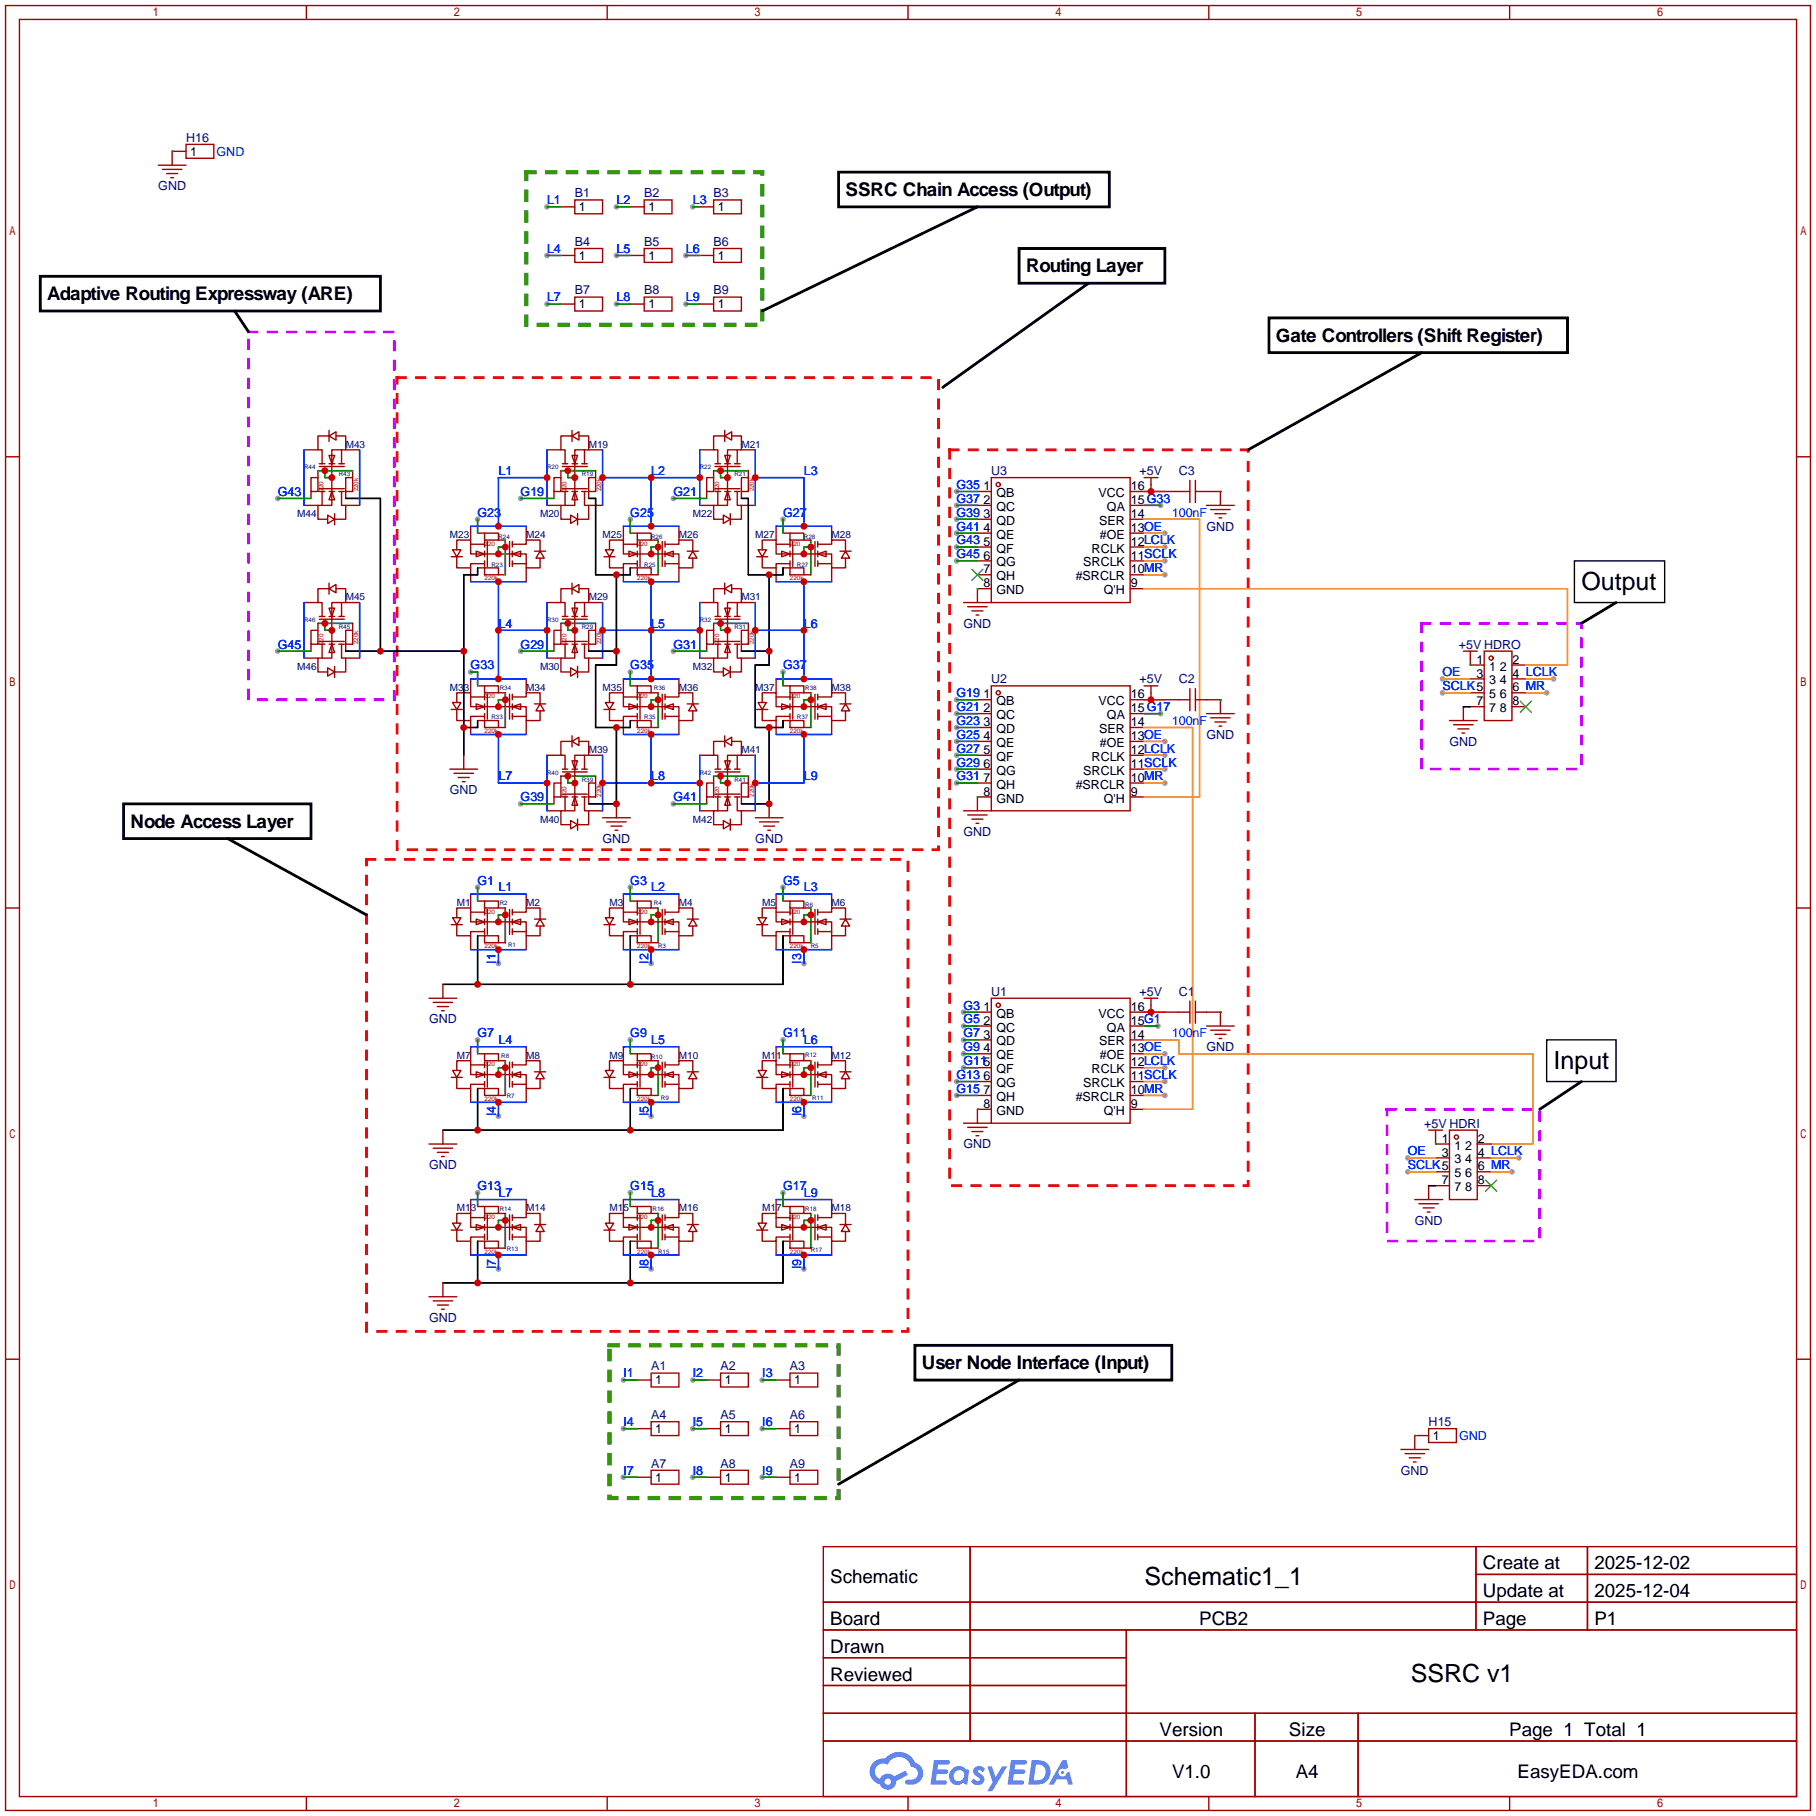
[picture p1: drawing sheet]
<svg xmlns="http://www.w3.org/2000/svg" width="332mm" height="332mm" viewBox="0 0 332 332" stroke-linecap="round" stroke-linejoin="round" font-family="sans-serif">
<defs><g id="words">
<g font-size="4.6">
<text x="289.3" y="108">Output</text>
<text x="284.2" y="195.6">Input</text>
<text x="209.4" y="290">Schematic1_1</text>
<text x="258.1" y="307.8">SSRC v1</text>
</g>
<g font-size="3.4">
<text x="154.7" y="35.9">SSRC Chain Access (Output)</text>
<text x="187.7" y="49.8">Routing Layer</text>
<text x="8.6" y="54.9">Adaptive Routing Expressway (ARE)</text>
<text x="233.4" y="62.5">Gate Controllers (Shift Register)</text>
<text x="23.9" y="151.4">Node Access Layer</text>
<text x="168.7" y="250.5">User Node Interface (Input)</text>
<text x="271.3" y="287.1">Create at</text>
<text x="291.7" y="287.1">2025-12-02</text>
<text x="151.9" y="289.7">Schematic</text>
<text x="271.3" y="292.2">Update at</text>
<text x="291.7" y="292.2">2025-12-04</text>
<text x="151.9" y="297.3">Board</text>
<text x="219.4" y="297.3">PCB2</text>
<text x="271.3" y="297.3">Page</text>
<text x="291.7" y="297.3">P1</text>
<text x="151.9" y="302.4">Drawn</text>
<text x="151.9" y="307.4">Reviewed</text>
<text x="212.1" y="317.6">Version</text>
<text x="235.8" y="317.6">Size</text>
<text x="276.1" y="317.6">Page 1 Total 1</text>
<text x="214.4" y="325.2">V1.0</text>
<text x="237.1" y="325.2">A4</text>
<text x="277.6" y="325.2">EasyEDA.com</text>
</g>
<g font-size="2.3" fill="#000080">
<text x="34" y="25.9">H16</text>
<text x="29" y="34.8">GND</text>
<text x="105.2" y="36.1">B1</text>
<text x="117.9" y="36.1">B2</text>
<text x="130.6" y="36.1">B3</text>
<text x="105.2" y="45">B4</text>
<text x="117.9" y="45">B5</text>
<text x="130.6" y="45">B6</text>
<text x="105.2" y="53.9">B7</text>
<text x="117.9" y="53.9">B8</text>
<text x="130.6" y="53.9">B9</text>
<text x="181.4" y="86.9">U3</text>
<text x="208.5" y="86.9">+5V</text>
<text x="215.6" y="86.9">C3</text>
<text x="220.7" y="97.1">GND</text>
<text x="176.3" y="114.8">GND</text>
<text x="266.9" y="118.6">+5V HDRO</text>
<text x="181.4" y="125">U2</text>
<text x="208.5" y="125">+5V</text>
<text x="215.6" y="125">C2</text>
<text x="220.7" y="135.2">GND</text>
<text x="265.2" y="136.4">GND</text>
<text x="82.3" y="145.3">GND</text>
<text x="110.2" y="154.2">GND</text>
<text x="138.2" y="154.2">GND</text>
<text x="176.3" y="152.9">GND</text>
<text x="181.4" y="182.1">U1</text>
<text x="208.5" y="182.1">+5V</text>
<text x="215.6" y="182.1">C1</text>
<text x="78.5" y="187.2">GND</text>
<text x="220.7" y="192.3">GND</text>
<text x="260.6" y="206.3">+5V HDRI</text>
<text x="78.5" y="213.9">GND</text>
<text x="176.3" y="210.1">GND</text>
<text x="258.8" y="224.1">GND</text>
<text x="78.5" y="241.8">GND</text>
<text x="119.1" y="250.7">A1</text>
<text x="131.8" y="250.7">A2</text>
<text x="144.5" y="250.7">A3</text>
<text x="119.1" y="259.6">A4</text>
<text x="131.8" y="259.6">A5</text>
<text x="144.5" y="259.6">A6</text>
<text x="261.4" y="260.9">H15</text>
<text x="119.1" y="268.5">A7</text>
<text x="131.8" y="268.5">A8</text>
<text x="144.5" y="268.5">A9</text>
<text x="256.3" y="269.8">GND</text>
</g>
<g font-size="2.3">
<text x="34.8" y="28.5">1</text>
<text x="105.9" y="38.6">1</text>
<text x="118.6" y="38.6">1</text>
<text x="131.3" y="38.6">1</text>
<text x="105.9" y="47.5">1</text>
<text x="118.6" y="47.5">1</text>
<text x="131.3" y="47.5">1</text>
<text x="105.9" y="56.4">1</text>
<text x="118.6" y="56.4">1</text>
<text x="131.3" y="56.4">1</text>
<text x="180" y="89.7">1</text>
<text x="206.9" y="89.7">16</text>
<text x="180" y="92.2">2</text>
<text x="180" y="94.7">3</text>
<text x="182.3" y="90.9">QB</text>
<text x="182.3" y="93.5">QC</text>
<text x="201" y="90.9">VCC</text>
<text x="202.5" y="93.5">QA</text>
<text x="206.9" y="94.7">14</text>
<text x="206.9" y="92.2">15G33</text>
<text x="180" y="97.3">4</text>
<text x="180" y="99.8">5</text>
<text x="182.3" y="96">QD</text>
<text x="182.3" y="98.6">QE</text>
<text x="182.3" y="101.1">QF</text>
<text x="199.7" y="101.1">RCLK</text>
<text x="201.1" y="96">SER</text>
<text x="201.2" y="98.6">#OE</text>
<text x="206.9" y="99.8">12LCLK</text>
<text x="206.9" y="97.3">13OE</text>
<text x="180" y="102.4">6</text>
<text x="180" y="104.9">7</text>
<text x="180" y="107.4">8</text>
<text x="182.3" y="103.6">QG</text>
<text x="182.3" y="106.2">QH</text>
<text x="196.8" y="106.2">#SRCLR</text>
<text x="198.2" y="103.6">SRCLK</text>
<text x="206.9" y="107.4">9</text>
<text x="206.9" y="104.9">10MR</text>
<text x="206.9" y="102.4">11SCLK</text>
<text x="182.3" y="108.7">GND</text>
<text x="201.9" y="108.7">Q'H</text>
<text x="270.1" y="121.4">1</text>
<text x="270.1" y="124">3</text>
<text x="272.5" y="122.7">1</text>
<text x="272.5" y="125.2">3</text>
<text x="274.4" y="125.2">4</text>
<text x="274.4" y="122.7">2</text>
<text x="276.7" y="124">4 LCLK</text>
<text x="276.7" y="121.4">2</text>
<text x="180" y="127.8">1</text>
<text x="180" y="130.3">2</text>
<text x="182.3" y="129">QB</text>
<text x="182.3" y="131.6">QC</text>
<text x="201" y="129">VCC</text>
<text x="202.5" y="131.6">QA</text>
<text x="206.9" y="130.3">15G17</text>
<text x="206.9" y="127.8">16</text>
<text x="270.1" y="129">7</text>
<text x="272.5" y="127.8">5</text>
<text x="272.5" y="130.3">7</text>
<text x="274.4" y="130.3">8</text>
<text x="274.4" y="127.8">6</text>
<text x="276.7" y="129">8</text>
<text x="276.7" y="126.5">6 MR</text>
<text x="180" y="132.8">3</text>
<text x="180" y="135.4">4</text>
<text x="180" y="137.9">5</text>
<text x="182.3" y="134.1">QD</text>
<text x="182.3" y="136.7">QE</text>
<text x="201.1" y="134.1">SER</text>
<text x="201.2" y="136.7">#OE</text>
<text x="206.9" y="137.9">12LCLK</text>
<text x="206.9" y="135.4">13OE</text>
<text x="206.9" y="132.8">14</text>
<text x="180" y="140.5">6</text>
<text x="180" y="143">7</text>
<text x="182.3" y="139.2">QF</text>
<text x="182.3" y="141.7">QG</text>
<text x="198.2" y="141.7">SRCLK</text>
<text x="199.7" y="139.2">RCLK</text>
<text x="206.9" y="143">10MR</text>
<text x="206.9" y="140.5">11SCLK</text>
<text x="180" y="145.5">8</text>
<text x="182.3" y="144.3">QH</text>
<text x="182.3" y="146.8">GND</text>
<text x="196.8" y="144.3">#SRCLR</text>
<text x="201.9" y="146.8">Q'H</text>
<text x="206.9" y="145.5">9</text>
<text x="180" y="184.9">1</text>
<text x="206.9" y="184.9">16</text>
<text x="180" y="187.5">2</text>
<text x="180" y="190">3</text>
<text x="182.3" y="186.2">QB</text>
<text x="182.3" y="188.7">QC</text>
<text x="182.3" y="191.3">QD</text>
<text x="201" y="186.2">VCC</text>
<text x="201.1" y="191.3">SER</text>
<text x="202.5" y="188.7">QA</text>
<text x="206.9" y="190">14</text>
<text x="206.9" y="187.5">15G1</text>
<text x="180" y="192.5">4</text>
<text x="180" y="197.6">6</text>
<text x="182.3" y="193.8">QE</text>
<text x="182.3" y="196.3">QF</text>
<text x="199.7" y="196.3">RCLK</text>
<text x="201.2" y="193.8">#OE</text>
<text x="206.9" y="197.6">11SCLK</text>
<text x="206.9" y="195.1">12LCLK</text>
<text x="206.9" y="192.5">13OE</text>
<text x="180" y="200.2">7</text>
<text x="180" y="202.7">8</text>
<text x="182.3" y="198.9">QG</text>
<text x="182.3" y="201.4">QH</text>
<text x="182.3" y="204">GND</text>
<text x="196.8" y="201.4">#SRCLR</text>
<text x="198.2" y="198.9">SRCLK</text>
<text x="201.9" y="204">Q'H</text>
<text x="206.9" y="202.7">9</text>
<text x="206.9" y="200.2">10MR</text>
<text x="263.8" y="209">1</text>
<text x="270.4" y="209">2</text>
<text x="263.8" y="211.6">3</text>
<text x="266.1" y="210.3">1</text>
<text x="266.1" y="212.9">3</text>
<text x="266.1" y="215.4">5</text>
<text x="268" y="215.4">6</text>
<text x="268" y="212.9">4</text>
<text x="268" y="210.3">2</text>
<text x="270.4" y="214.1">6 MR</text>
<text x="270.4" y="211.6">4 LCLK</text>
<text x="263.8" y="216.7">7</text>
<text x="266.1" y="217.9">7</text>
<text x="268" y="217.9">8</text>
<text x="270.4" y="216.7">8</text>
<text x="119.9" y="253.3">1</text>
<text x="132.6" y="253.3">1</text>
<text x="145.3" y="253.3">1</text>
<text x="119.9" y="262.2">1</text>
<text x="132.6" y="262.2">1</text>
<text x="145.3" y="262.2">1</text>
<text x="262.1" y="263.4">1</text>
<text x="119.9" y="271">1</text>
<text x="132.6" y="271">1</text>
<text x="145.3" y="271">1</text>
</g>
<g font-size="2.3" fill="#00f">
<text x="39.6" y="28.5">GND</text>
<text x="100.1" y="37.4">L1</text>
<text x="112.8" y="37.4">L2</text>
<text x="126.7" y="37.4">L3</text>
<text x="100.1" y="46.3">L4</text>
<text x="112.8" y="46.3">L5</text>
<text x="125.5" y="46.3">L6</text>
<text x="100.1" y="55.1">L7</text>
<text x="112.8" y="55.1">L8</text>
<text x="125.5" y="55.1">L9</text>
<text x="91.2" y="86.9">L1</text>
<text x="119.1" y="86.9">L2</text>
<text x="147.1" y="86.9">L3</text>
<text x="175" y="89.4">G35</text>
<text x="50.8" y="90.7">G43</text>
<text x="87.4" y="94.5">G23</text>
<text x="95.2" y="90.7">G19</text>
<text x="115.3" y="94.5">G25</text>
<text x="123.2" y="90.7">G21</text>
<text x="143.3" y="94.5">G27</text>
<text x="175" y="94.5">G39</text>
<text x="175" y="92">G37</text>
<text x="214.4" y="94.5">100nF</text>
<text x="175" y="99.6">G43</text>
<text x="175" y="97.1">G41</text>
<text x="175" y="102.1">G45</text>
<text x="50.8" y="118.6">G45</text>
<text x="91.2" y="114.8">L4</text>
<text x="95.2" y="118.6">G29</text>
<text x="119.1" y="114.8">L5</text>
<text x="123.2" y="118.6">G31</text>
<text x="147.1" y="114.8">L6</text>
<text x="86.1" y="122.5">G33</text>
<text x="115.3" y="122.5">G35</text>
<text x="143.3" y="122.5">G37</text>
<text x="263.9" y="123.7">OE</text>
<text x="175" y="127.5">G19</text>
<text x="175" y="130.1">G21</text>
<text x="263.9" y="126.3">SCLK5</text>
<text x="175" y="132.6">G23</text>
<text x="175" y="135.2">G25</text>
<text x="175" y="137.7">G27</text>
<text x="214.4" y="132.6">100nF</text>
<text x="91.2" y="142.8">L7</text>
<text x="119.1" y="142.8">L8</text>
<text x="147.1" y="142.8">L9</text>
<text x="175" y="140.2">G29</text>
<text x="175" y="142.8">G31</text>
<text x="95.2" y="146.6">G39</text>
<text x="123.2" y="146.6">G41</text>
<text x="87.4" y="161.8">G1</text>
<text x="115.3" y="161.8">G3</text>
<text x="143.3" y="161.8">G5</text>
<text x="91.2" y="163.1">L1</text>
<text x="119.1" y="163.1">L2</text>
<text x="147.1" y="163.1">L3</text>
<text x="90.7" y="176.3" transform="rotate(-90 90.7 176.3)">I1</text>
<text x="118.6" y="176.3" transform="rotate(-90 118.6 176.3)">I2</text>
<text x="146.6" y="176.3" transform="rotate(-90 146.6 176.3)">I3</text>
<text x="176.3" y="184.7">G3</text>
<text x="87.4" y="189.8">G7</text>
<text x="91.2" y="191">L4</text>
<text x="115.3" y="189.8">G9</text>
<text x="119.1" y="191">L5</text>
<text x="143.3" y="189.8">G11</text>
<text x="147.1" y="191">L6</text>
<text x="176.3" y="187.2">G5</text>
<text x="176.3" y="189.8">G7</text>
<text x="214.4" y="189.8">100nF</text>
<text x="175" y="197.4">G13</text>
<text x="176.3" y="192.3">G9</text>
<text x="176.3" y="194.8">G115</text>
<text x="175" y="199.9">G15</text>
<text x="90.7" y="204.2" transform="rotate(-90 90.7 204.2)">I4</text>
<text x="118.6" y="204.2" transform="rotate(-90 118.6 204.2)">I5</text>
<text x="146.6" y="204.2" transform="rotate(-90 146.6 204.2)">I6</text>
<text x="257.6" y="211.4">OE</text>
<text x="257.6" y="213.9">SCLK5</text>
<text x="87.4" y="217.7">G13</text>
<text x="91.2" y="219">L7</text>
<text x="115.3" y="217.7">G15</text>
<text x="119.1" y="219">L8</text>
<text x="143.3" y="217.7">G17</text>
<text x="147.1" y="219">L9</text>
<text x="90.7" y="232.2" transform="rotate(-90 90.7 232.2)">I7</text>
<text x="118.6" y="232.2" transform="rotate(-90 118.6 232.2)">I8</text>
<text x="146.6" y="232.2" transform="rotate(-90 146.6 232.2)">I9</text>
<text x="114" y="252">I1</text>
<text x="126.7" y="252">I2</text>
<text x="139.4" y="252">I3</text>
<text x="114" y="260.9">I4</text>
<text x="126.7" y="260.9">I5</text>
<text x="139.4" y="260.9">I6</text>
<text x="267" y="263.4">GND</text>
<text x="114" y="269.8">I7</text>
<text x="126.7" y="269.8">I8</text>
<text x="139.4" y="269.8">I9</text>
</g>
<g font-size="1.8" fill="#000080">
<text x="63.2" y="81.9">M43</text>
<text x="107.7" y="81.9">M19</text>
<text x="135.6" y="81.9">M21</text>
<text x="54.4" y="94.6">M44</text>
<text x="98.8" y="94.6">M20</text>
<text x="126.7" y="94.6">M22</text>
<text x="82.3" y="98.4">M23</text>
<text x="96.3" y="98.4">M24</text>
<text x="110.2" y="98.4">M25</text>
<text x="124.2" y="98.4">M26</text>
<text x="138.2" y="98.4">M27</text>
<text x="152.1" y="98.4">M28</text>
<text x="63.2" y="109.9">M45</text>
<text x="107.7" y="109.9">M29</text>
<text x="135.6" y="109.9">M31</text>
<text x="54.4" y="122.6">M46</text>
<text x="98.8" y="122.6">M30</text>
<text x="126.7" y="122.6">M32</text>
<text x="82.3" y="126.4">M33</text>
<text x="96.3" y="126.4">M34</text>
<text x="110.2" y="126.4">M35</text>
<text x="124.2" y="126.4">M36</text>
<text x="138.2" y="126.4">M37</text>
<text x="152.1" y="126.4">M38</text>
<text x="107.7" y="137.8">M39</text>
<text x="135.6" y="137.8">M41</text>
<text x="98.8" y="150.5">M40</text>
<text x="126.7" y="150.5">M42</text>
<text x="83.6" y="165.7">M1</text>
<text x="96.3" y="165.7">M2</text>
<text x="111.5" y="165.7">M3</text>
<text x="124.2" y="165.7">M4</text>
<text x="139.4" y="165.7">M5</text>
<text x="152.1" y="165.7">M6</text>
<text x="83.6" y="193.7">M7</text>
<text x="96.3" y="193.7">M8</text>
<text x="111.5" y="193.7">M9</text>
<text x="124.2" y="193.7">M10</text>
<text x="139.4" y="193.7">M11</text>
<text x="152.1" y="193.7">M12</text>
<text x="83.6" y="221.6">M13</text>
<text x="96.3" y="221.6">M14</text>
<text x="111.5" y="221.6">M15</text>
<text x="124.2" y="221.6">M16</text>
<text x="139.4" y="221.6">M17</text>
<text x="152.1" y="221.6">M18</text>
</g>
<g font-size="1.1" fill="#000080">
<text x="55.6" y="85.9">R44</text>
<text x="62" y="87.1">R43</text>
<text x="100.1" y="85.9">R20</text>
<text x="106.4" y="87.1">R19</text>
<text x="128" y="85.9">R22</text>
<text x="134.4" y="87.1">R21</text>
<text x="91.2" y="98.6">R24</text>
<text x="119.1" y="98.6">R26</text>
<text x="147.1" y="98.6">R28</text>
<text x="89.9" y="103.6">R23</text>
<text x="117.9" y="103.6">R25</text>
<text x="145.8" y="103.6">R27</text>
<text x="55.6" y="113.8">R46</text>
<text x="100.1" y="113.8">R30</text>
<text x="128" y="113.8">R32</text>
<text x="62" y="115.1">R45</text>
<text x="106.4" y="115.1">R29</text>
<text x="134.4" y="115.1">R31</text>
<text x="89.9" y="131.6">R33</text>
<text x="91.4" y="126.3">R34</text>
<text x="117.9" y="131.6">R35</text>
<text x="119.6" y="126.3">R36</text>
<text x="145.8" y="131.6">R37</text>
<text x="147.3" y="126.3">R38</text>
<text x="100.1" y="141.7">R40</text>
<text x="106.4" y="143">R39</text>
<text x="128" y="141.7">R42</text>
<text x="134.4" y="143">R41</text>
<text x="91.4" y="165.6">R2</text>
<text x="119.6" y="165.6">R4</text>
<text x="147.3" y="165.9">R6</text>
<text x="93" y="173.2">R1</text>
<text x="120.4" y="173.5">R3</text>
<text x="148.3" y="173.5">R5</text>
<text x="91.7" y="193.6">R8</text>
<text x="119.1" y="193.8">R10</text>
<text x="147.3" y="193.3">R12</text>
<text x="92.7" y="200.9">R7</text>
<text x="120.9" y="201.2">R9</text>
<text x="148.6" y="201.2">R11</text>
<text x="91.4" y="221.5">R14</text>
<text x="119.4" y="221.5">R16</text>
<text x="147.3" y="221.5">R18</text>
<text x="92.7" y="228.9">R13</text>
<text x="120.4" y="229.4">R15</text>
<text x="148.3" y="229.1">R17</text>
</g>
<g font-size="1.1" fill="#a00000">
<text x="59.2" y="89.9" transform="rotate(-90 59.2 89.9)">220</text>
<text x="65.5" y="89.9" transform="rotate(-90 65.5 89.9)">220k</text>
<text x="103.6" y="89.9" transform="rotate(-90 103.6 89.9)">220</text>
<text x="110" y="89.9" transform="rotate(-90 110 89.9)">220k</text>
<text x="131.6" y="89.9" transform="rotate(-90 131.6 89.9)">220</text>
<text x="137.9" y="89.9" transform="rotate(-90 137.9 89.9)">220k</text>
<text x="88.6" y="99.8">220</text>
<text x="116.6" y="99.8">220</text>
<text x="144.5" y="99.8">220</text>
<text x="88.6" y="106.2">220k</text>
<text x="116.6" y="106.2">220k</text>
<text x="144.5" y="106.2">220k</text>
<text x="59.2" y="117.9" transform="rotate(-90 59.2 117.9)">220</text>
<text x="65.5" y="117.9" transform="rotate(-90 65.5 117.9)">220k</text>
<text x="103.6" y="117.9" transform="rotate(-90 103.6 117.9)">220</text>
<text x="110" y="117.9" transform="rotate(-90 110 117.9)">220k</text>
<text x="131.6" y="117.9" transform="rotate(-90 131.6 117.9)">220</text>
<text x="137.9" y="117.9" transform="rotate(-90 137.9 117.9)">220k</text>
<text x="88.6" y="127.8">220</text>
<text x="116.6" y="127.8">220</text>
<text x="144.5" y="127.8">220</text>
<text x="88.6" y="134.1">220k</text>
<text x="116.6" y="134.1">220k</text>
<text x="144.5" y="134.1">220k</text>
<text x="103.6" y="145.8" transform="rotate(-90 103.6 145.8)">220</text>
<text x="110" y="145.8" transform="rotate(-90 110 145.8)">220k</text>
<text x="131.6" y="145.8" transform="rotate(-90 131.6 145.8)">220</text>
<text x="137.9" y="145.8" transform="rotate(-90 137.9 145.8)">220k</text>
<text x="88.6" y="167.1">220</text>
<text x="116.6" y="167.1">220</text>
<text x="144.5" y="167.1">220</text>
<text x="88.6" y="173.5">220k</text>
<text x="116.6" y="173.5">220k</text>
<text x="144.5" y="173.5">220k</text>
<text x="88.6" y="195.1">220</text>
<text x="116.6" y="195.1">220</text>
<text x="144.5" y="195.1">220</text>
<text x="88.6" y="201.4">220k</text>
<text x="116.6" y="201.4">220k</text>
<text x="144.5" y="201.4">220k</text>
<text x="88.6" y="223">220</text>
<text x="116.6" y="223">220</text>
<text x="144.5" y="223">220</text>
<text x="88.6" y="229.4">220k</text>
<text x="116.6" y="229.4">220k</text>
<text x="144.5" y="229.4">220k</text>
</g>
</g></defs>
<g fill="#999">
<circle cx="91.2" cy="176.3" r=".51"/>
<circle cx="119.1" cy="176.3" r=".51"/>
<circle cx="147.1" cy="176.3" r=".51"/>
<circle cx="91.2" cy="204.2" r=".51"/>
<circle cx="119.1" cy="204.2" r=".51"/>
<circle cx="147.1" cy="204.2" r=".51"/>
<circle cx="91.2" cy="232.2" r=".51"/>
<circle cx="119.1" cy="232.2" r=".51"/>
<circle cx="147.1" cy="232.2" r=".51"/>
<circle cx="100.1" cy="37.8" r=".51"/>
<circle cx="112.8" cy="37.8" r=".51"/>
<circle cx="126.7" cy="37.8" r=".51"/>
<circle cx="100.1" cy="46.7" r=".51"/>
<circle cx="112.8" cy="46.7" r=".51"/>
<circle cx="125.5" cy="46.7" r=".51"/>
<circle cx="100.1" cy="55.6" r=".51"/>
<circle cx="112.8" cy="55.6" r=".51"/>
<circle cx="125.5" cy="55.6" r=".51"/>
<circle cx="87.4" cy="162.3" r=".51"/>
<circle cx="115.3" cy="162.3" r=".51"/>
<circle cx="143.3" cy="162.3" r=".51"/>
<circle cx="87.4" cy="190.2" r=".51"/>
<circle cx="115.3" cy="190.2" r=".51"/>
<circle cx="143.3" cy="190.2" r=".51"/>
<circle cx="87.4" cy="218.2" r=".51"/>
<circle cx="115.3" cy="218.2" r=".51"/>
<circle cx="143.3" cy="218.2" r=".51"/>
<circle cx="95.2" cy="91.2" r=".51"/>
<circle cx="123.2" cy="91.2" r=".51"/>
<circle cx="87.4" cy="95" r=".51"/>
<circle cx="115.3" cy="95" r=".51"/>
<circle cx="143.3" cy="95" r=".51"/>
<circle cx="86.1" cy="122.9" r=".51"/>
<circle cx="115.3" cy="122.9" r=".51"/>
<circle cx="143.3" cy="122.9" r=".51"/>
<circle cx="95.2" cy="119.1" r=".51"/>
<circle cx="123.2" cy="119.1" r=".51"/>
<circle cx="95.2" cy="147.1" r=".51"/>
<circle cx="123.2" cy="147.1" r=".51"/>
<circle cx="50.8" cy="119.1" r=".51"/>
<circle cx="50.8" cy="91.2" r=".51"/>
<circle cx="176.3" cy="185.2" r=".51"/>
<circle cx="176.3" cy="187.7" r=".51"/>
<circle cx="176.3" cy="190.2" r=".51"/>
<circle cx="176.3" cy="192.8" r=".51"/>
<circle cx="176.3" cy="195.3" r=".51"/>
<circle cx="175" cy="197.9" r=".51"/>
<circle cx="175" cy="200.4" r=".51"/>
<circle cx="175" cy="102.6" r=".51"/>
<circle cx="175" cy="100.1" r=".51"/>
<circle cx="175" cy="97.5" r=".51"/>
<circle cx="175" cy="95" r=".51"/>
<circle cx="175" cy="92.5" r=".51"/>
<circle cx="175" cy="89.9" r=".51"/>
<circle cx="175" cy="128" r=".51"/>
<circle cx="175" cy="130.6" r=".51"/>
<circle cx="175" cy="133.1" r=".51"/>
<circle cx="175" cy="135.6" r=".51"/>
<circle cx="175" cy="138.2" r=".51"/>
<circle cx="175" cy="140.7" r=".51"/>
<circle cx="175" cy="143.3" r=".51"/>
<circle cx="211.8" cy="187.7" r=".51"/>
<circle cx="212.3" cy="130.6" r=".51"/>
<circle cx="212.3" cy="92.5" r=".51"/>
<circle cx="213.1" cy="97.5" r=".51"/>
<circle cx="213.1" cy="100.1" r=".51"/>
<circle cx="213.1" cy="102.6" r=".51"/>
<circle cx="213.1" cy="105.2" r=".51"/>
<circle cx="213.1" cy="192.8" r=".51"/>
<circle cx="213.1" cy="195.3" r=".51"/>
<circle cx="213.1" cy="197.9" r=".51"/>
<circle cx="213.1" cy="200.4" r=".51"/>
<circle cx="213.1" cy="135.6" r=".51"/>
<circle cx="213.1" cy="138.2" r=".51"/>
<circle cx="213.1" cy="140.7" r=".51"/>
<circle cx="213.1" cy="143.3" r=".51"/>
<circle cx="263.9" cy="124.2" r=".51"/>
<circle cx="284.2" cy="124.2" r=".51"/>
<circle cx="263.9" cy="126.7" r=".51"/>
<circle cx="283" cy="126.7" r=".51"/>
<circle cx="257.6" cy="211.8" r=".51"/>
<circle cx="277.9" cy="211.8" r=".51"/>
<circle cx="257.6" cy="214.4" r=".51"/>
<circle cx="276.6" cy="214.4" r=".51"/>
<circle cx="114" cy="252.5" r=".51"/>
<circle cx="139.4" cy="270.3" r=".51"/>
<circle cx="126.7" cy="270.3" r=".51"/>
<circle cx="114" cy="270.3" r=".51"/>
<circle cx="139.4" cy="261.4" r=".51"/>
<circle cx="126.7" cy="261.4" r=".51"/>
<circle cx="114" cy="261.4" r=".51"/>
<circle cx="139.4" cy="252.5" r=".51"/>
<circle cx="126.7" cy="252.5" r=".51"/>
</g>
<g fill="none" stroke="#a10000" stroke-width=".25">
<path d="M1 1h330.2v330.2h-330.2zM3.6 3.6h325.1v325.1h-325.1zM56 1v2.6M111.1 1v2.6M166.1 1v2.6M221.1 1v2.6M276.2 1v2.6M1 83.6h2.6M328.7 83.6h2.5M1 166.1h2.6M328.7 166.1h2.5M1 248.7h2.6"/>
<path d="M328.7 248.7h2.5M150.6 283h178.1v45.7h-178.1zM150.6 293.1h178.1M150.6 298.2h178.1M177.5 283v35.5M206.1 298.2v30.5M270 283v15.2M270 288h58.7M290.4 283v15.2M150.6 303.3h55.5M150.6 313.4h178.1M150.6 308.4h55.5"/>
<path d="M150.6 318.5h178.1M229.6 313.4v15.3M248.5 313.4v15.3M56 328.7v2.5M111.1 328.7v2.5M166.1 328.7v2.5M221.1 328.7v2.5M276.2 328.7v2.5"/>
</g>
<g fill="#5487ff">
<path d="M178.4 323.4a1.3 1.3 0 0 1 1.8 .2l-.4 .7a.54 .54 0 0 0-.9-.3l.1 .2a1.58 1.58 0 0 1 1.1 1.6 1.43 1.43 0 0 1-2.5 .2l.5-.6a.64 .64 0 0 0 .5 .4 .64 .64 0 0 0 .7-.2l-.2-.3a1.6 1.6 0 0 1-1-1.5z"/>
<path d="M180.6 323.2h.9l.6 1.9 1.2-1.9h.9l-2.7 4.5h-.9l1-1.7z"/>
<path d="M170.9 322h1.6a1.31 1.31 0 0 1 1.2 .2 .4 .4 0 0 1-.3 .6h-1.8l-.1 .9h1.6a.4 .4 0 0 1 .4 .5 .4 .4 0 0 1-.4 .3h-1.7l-.2 1.2h.8a1.23 1.23 0 0 1 1.2 .2 .39 .39 0 0 1-.3 .6h-2.7z"/>
<path d="M185 322h1.6a1.32 1.32 0 0 1 1.2 .2 .39 .39 0 0 1-.3 .6h-1.8l-.1 .9h1.6a.4 .4 0 0 1 .4 .5 .4 .4 0 0 1-.4 .3h-1.7l-.2 1.2h.8a1.23 1.23 0 0 1 1.2 .2 .39 .39 0 0 1-.3 .6h-2.7z"/>
<path d="M194.4 322h.7l.4 1.4-.7 .3a.75 .75 0 0 0-1.1 .3 .75 .75 0 0 0 .5 1 .75 .75 0 0 0 .9-.6l.5-.3 .7 2.4h-.9l-.2-1h-1.9l-.5 1h-.9z"/>
<path d="M188.8 322l-.7 4.5h1.5a2.27 2.27 0 0 0 2.6-2.3 2.27 2.27 0 0 0-2.7-2.2zM189.5 322.8a1.5 1.5 0 0 1 1.8 1.5 1.5 1.5 0 0 1-1.9 1.4h-.3z"/>
<path d="M174.2 323.6a1.62 1.62 0 0 0-.4 2.1 1.62 1.62 0 0 0 2 .7l.4-.3 .3 .3 .5 .1 .3-2.5-.2-.3h-.5a1.58 1.58 0 0 0-2.4-.1zM174.8 324.2a.99 .99 0 0 1 1.6 .3 .99 .99 0 0 1-.9 1.3 .94 .94 0 0 1-1-.5 .94 .94 0 0 1 .3-1.1z"/>
<path d="M159.8 322.4a2.37 2.37 0 0 0 1.2 4 1.54 1.54 0 0 0 1.7 1 1.54 1.54 0 0 0 1.3-1.6l2.1-1.1-.5-.8-2 1.1a1.57 1.57 0 0 0-2.6 .5 1.5 1.5 0 0 1-.8-2.1 1.5 1.5 0 0 1 2.2-.6 2.23 2.23 0 0 1 2.3-1.4 2.23 2.23 0 0 1 2 1.9 1.16 1.16 0 0 1 1.2 1 1.16 1.16 0 0 1-1.1 1.3h-.6a.47 .47 0 0 0-.6 .4 .47 .47 0 0 0 .4 .5 2.23 2.23 0 0 0 2.3-.6 2.23 2.23 0 0 0 .4-2.3 2.16 2.16 0 0 0-1.3-1.2 3.2 3.2 0 0 0-5.5-.7l-1.1 .1zM161.8 326a.6 .6 0 0 1 1.2 0 .6 .6 0 0 1-1.2 0z"/>
<circle cx="194.4" cy="324.3" r=".28"/>
</g>
<g fill="none" stroke="#a10000" stroke-width=".25">
<path d="M29 30.2h5M29.7 31h3.6M30.5 31.8h2M31.2 32.5h.5M34 26.4h5.1v2.6h-5.1zM34 27.7h-2.5v2.5M102.6 37.8h2.6M105.2 36.6h5v2.5h-5zM115.3 37.8h2.6M117.9 36.6h5v2.5h-5zM128 37.8h2.6M130.6 36.6h5v2.5h-5z"/>
<path d="M102.6 46.7h2.6M102.6 55.6h2.6M105.2 45.5h5v2.5h-5zM105.2 54.4h5v2.5h-5zM115.3 46.7h2.6M115.3 55.6h2.6M117.9 45.5h5v2.5h-5zM117.9 54.4h5v2.5h-5zM128 46.7h2.6M128 55.6h2.6M130.6 45.5h5v2.5h-5zM130.6 54.4h5v2.5h-5z"/>
<path d="M60.2 78.7v2.1M60.2 79.8h-2v2.5h.7v2.5M60.2 79.8l1.3-.8v1.5zM61.5 79.8h1.7v2.5h-2.5v2.5M104.6 78.7v2.1M104.6 79.8h-2v2.5h.8v2.5M104.6 79.8l1.3-.8v1.5zM105.9 79.8h1.8v2.5h-2.5v2.5M132.6 78.7v2.1M132.6 79.8h-2v2.5h.7v2.5M132.6 79.8l1.3-.8v1.5zM133.9 79.8h1.7v2.5h-2.5v2.5"/>
<path d="M55.6 92.5h2.6M55.6 82.3h2.6M56.9 87.4h1.3v2.5h-1.3zM56.9 89.9v1.3M58.2 86.1v1.3M58.4 89.9h1M58.4 84.8h1M58.4 85.3h4.6M58.4 89.4h4.6M58.9 89.9v2.6M59.9 94.2l1.3 .8-1.3 .8zM60.2 83.3h1l-.5 1.5z"/>
<path d="M60.2 89.9h1M60.2 84.8h1M60.7 89.9v2.6h-2.5v2.5h1.7M60.7 89.9l.5 1.5h-1zM60.7 84.8v5.1M61.2 94v2M62 89.9h1M62 84.8h1M62.5 89.9v2.6h.7v2.5h-2M62.5 82.3v2.5M63.2 87.4h1.3v2.5h-1.3zM63.2 92.5h2.6"/>
<path d="M63.2 89.9v1.3M63.2 82.3h2.6M64.5 86.1v1.3M86.1 96.3v2.5M86.1 99.6h2.5M87.4 97.5h1.2M88.6 97.5h2.6v1.3h-2.6zM88.6 99.1v1M89.2 99.1v4.5M91.2 98.8h1.3M93.2 99.1v4.5M93.7 99.6h2.6v-.8h2.5v2"/>
<path d="M93.7 99.1v1M96.3 96.3v2.5M100.1 92.5h2.5M100.1 82.3h2.5M101.3 87.4h1.3v2.5h-1.3zM101.3 89.9v1.3M102.6 86.1v1.3M102.9 89.9h1M102.9 84.8h1M102.9 85.3h4.5M102.9 89.4h4.5M103.4 89.9v2.6"/>
<path d="M104.4 94.2l1.3 .8-1.3 .8zM104.6 83.3h1.1l-.5 1.5zM104.6 89.9h1.1M104.6 84.8h1.1M105.2 89.9v2.6h-2.6v2.5h1.8M105.2 89.9l.5 1.5h-1.1zM105.2 84.8v5.1M105.7 94v2M106.4 89.9h1M106.4 84.8h1M106.9 89.9v2.6h.8v2.5h-2M106.9 82.3v2.5"/>
<path d="M107.7 87.4h1.3v2.5h-1.3zM107.7 89.9v1.3M107.7 92.5h2.5M107.7 82.3h2.5M109 86.1v1.3M114 96.3v2.5M114 99.6h2.6M115.3 97.5h1.3M116.6 97.5h2.5v1.3h-2.5zM116.6 99.1v1M117.1 99.1v4.5M119.1 98.8h1.3"/>
<path d="M121.2 99.1v4.5M121.7 99.6h2.5v-.8h2.5v2M121.7 99.1v1M124.2 96.3v2.5M128 92.5h2.6M128 82.3h2.6M129.3 87.4h1.3v2.5h-1.3zM129.3 89.9v1.3M130.6 86.1v1.3M130.8 89.9h1M130.8 84.8h1M130.8 85.3h4.6"/>
<path d="M130.8 89.4h4.6M131.3 89.9v2.6M132.3 94.2l1.3 .8-1.3 .8zM132.6 83.3h1l-.5 1.5zM132.6 89.9h1M132.6 84.8h1M133.1 89.9v2.6h-2.5v2.5h1.7M133.1 89.9l.5 1.5h-1zM133.1 84.8v5.1M133.6 94v2M134.4 89.9h1M134.4 84.8h1"/>
<path d="M134.9 89.9v2.6h.7v2.5h-2M134.9 82.3v2.5M135.6 87.4h1.3v2.5h-1.3zM135.6 89.9v1.3M135.6 92.5h2.6M135.6 82.3h2.6M136.9 86.1v1.3M142 96.3v2.5M142 99.6h2.5M143.3 97.5h1.2M144.5 97.5h2.6v1.3h-2.6zM144.5 99.1v1"/>
<path d="M145 99.1v4.5M147.1 98.8h1.2M149.1 99.1v4.5M149.6 99.6h2.5v-.8h2.6v2M149.6 99.1v1M152.1 96.3v2.5M178.8 97.5h2.6M178.8 89.9h2.6M178.8 92.5h2.6M178.8 95h2.6M181.4 87.4h25.4v22.8h-25.4zM206.8 97.5h2.5"/>
<path d="M206.8 89.9h2.5M206.8 92.5h2.5M206.8 95h2.5M209.3 87.4h2.5M210.6 87.4v2.5M213.1 89.9h4.6M217.7 87.9v4M218.7 89.9h4.6v2.6M218.7 87.9v4M220.7 92.5h5.1M221.5 93.2h3.5M222.2 94h2.1"/>
<path d="M223 94.7h.5M55.6 110.2h2.6M56.9 115.3h1.3v2.6h-1.3zM56.9 117.9v1.2M58.2 114v1.3M58.4 112.8h1M58.4 113.3h4.6M58.4 117.9h1M58.4 117.3h4.6M58.9 117.9v2.5M60.2 106.7v2M60.2 107.7h-2v2.5h.7v2.6"/>
<path d="M60.2 107.7l1.3-.8v1.6zM60.2 111.3h1l-.5 1.5zM60.2 112.8h1M60.2 117.9h1M60.7 117.9v2.5h-2.5v2.5h1.7M60.7 117.9l.5 1.5h-1zM60.7 112.8v5.1M61.5 107.7h1.7v2.5h-2.5v2.6M62 112.8h1M62 117.9h1M62.5 117.9v2.5h.7v2.5h-2M62.5 110.2v2.6"/>
<path d="M63.2 115.3h1.3v2.6h-1.3zM63.2 117.9v1.2M63.2 110.2h2.6M64.5 114v1.3M82.5 101.9h2.1M82.8 100.6h1.5l-.7 1.3zM83.6 100.6v-1.8h2.5v2.5h2.5M83.6 101.9v2h2.5v-.8h2.5M86.1 103.9v2.5M87.1 100.8l1.5 .5-1.5 .6zM87.4 103.9h1.2M88.6 103.9h2.6v1.3h-2.6z"/>
<path d="M88.6 100.8v1.1M88.6 102.6v1M88.6 101.3h5.1M91.2 105.2h1.3M93.7 101.3h2.6v2.6h2.5v-1.8M93.7 101.3l1.5-.5v1.1zM93.7 100.8v1.1M93.7 102.6v1M93.7 103.1h2.6M96.3 103.9v2.5M97.8 100.8h2M98.8 100.8l.8 1.3h-1.6z"/>
<path d="M100.1 110.2h2.5M101.3 115.3h1.3v2.6h-1.3zM101.3 117.9v1.2M102.6 114v1.3M102.9 112.8h1M102.9 113.3h4.5M102.9 117.9h1M102.9 117.3h4.5M103.4 117.9v2.5M104.6 106.7v2M104.6 107.7h-2v2.5h.8v2.6M104.6 107.7l1.3-.8v1.6z"/>
<path d="M104.6 111.3h1.1l-.5 1.5zM104.6 112.8h1.1M104.6 117.9h1.1M105.2 117.9v2.5h-2.6v2.5h1.8M105.2 117.9l.5 1.5h-1.1zM105.2 112.8v5.1M105.9 107.7h1.8v2.5h-2.5v2.6M106.4 112.8h1M106.4 117.9h1M106.9 117.9v2.5h.8v2.5h-2M106.9 110.2v2.6M107.7 115.3h1.3v2.6h-1.3z"/>
<path d="M107.7 117.9v1.2M107.7 110.2h2.5M109 114v1.3M110.5 101.9h2M110.7 100.6h1.6l-.8 1.3zM111.5 100.6v-1.8h2.5v2.5h2.6M111.5 101.9v2h2.5v-.8h2.6M114 103.9v2.5M115.1 100.8l1.5 .5-1.5 .6zM115.3 103.9h1.3M116.6 103.9h2.5v1.3h-2.5zM116.6 100.8v1.1"/>
<path d="M116.6 102.6v1M116.6 101.3h5.1M119.1 105.2h1.3M121.7 101.3h2.5v2.6h2.5v-1.8M121.7 101.3l1.5-.5v1.1zM121.7 100.8v1.1M121.7 102.6v1M121.7 103.1h2.5M124.2 103.9v2.5M125.7 100.8h2.1M126.7 100.8l.8 1.3h-1.5zM128 110.2h2.6"/>
<path d="M129.3 115.3h1.3v2.6h-1.3zM129.3 117.9v1.2M130.6 114v1.3M130.8 112.8h1M130.8 113.3h4.6M130.8 117.9h1M130.8 117.3h4.6M131.3 117.9v2.5M132.6 106.7v2M132.6 107.7h-2v2.5h.7v2.6M132.6 107.7l1.3-.8v1.6zM132.6 111.3h1l-.5 1.5z"/>
<path d="M132.6 112.8h1M132.6 117.9h1M133.1 117.9v2.5h-2.5v2.5h1.7M133.1 117.9l.5 1.5h-1zM133.1 112.8v5.1M133.9 107.7h1.7v2.5h-2.5v2.6M134.4 112.8h1M134.4 117.9h1M134.9 117.9v2.5h.7v2.5h-2M134.9 110.2v2.6M135.6 115.3h1.3v2.6h-1.3zM135.6 117.9v1.2"/>
<path d="M135.6 110.2h2.6M136.9 114v1.3M138.4 101.9h2.1M138.7 100.6h1.5l-.8 1.3zM139.4 100.6v-1.8h2.6v2.5h2.5M139.4 101.9v2h2.6v-.8h2.5M142 103.9v2.5M143 100.8l1.5 .5-1.5 .6zM143.3 103.9h1.2M144.5 103.9h2.6v1.3h-2.6zM144.5 100.8v1.1M144.5 102.6v1"/>
<path d="M144.5 101.3h5.1M147.1 105.2h1.2M149.6 101.3h2.5v2.6h2.6v-1.8M149.6 101.3l1.5-.5v1.1zM149.6 100.8v1.1M149.6 102.6v1M149.6 103.1h2.5M152.1 103.9v2.5M153.7 100.8h2M154.7 100.8l.7 1.3h-1.5zM176.3 110.2h5.1M177 111h3.6"/>
<path d="M177.8 111.8h2M178.6 112.5h.5M178.8 105.2h2.6M178.8 100.1h2.6M178.8 102.6h2.6M181.4 107.7h-2.6v2.5M206.8 105.2h2.5M206.8 100.1h2.5M206.8 102.6h2.5M206.8 107.7h2.5M267.7 119.1h2.6M269 119.1v2.6h2.5"/>
<path d="M271.5 119.1h5.1v12.7h-5.1zM55.6 120.4h2.6M59.9 122.2l1.3 .7-1.3 .8zM61.2 121.9v2.1M63.2 120.4h2.6M82.5 129.8h2.1M82.8 128.5h1.5l-.7 1.3zM83.6 128.5v-1.8h2.5v2.6h2.5M83.6 129.8v2h2.5v-.7h2.5M84.8 138.2v2.5M86.1 124.2v2.5M86.1 131.8v2.6"/>
<path d="M86.1 127.5h2.5M87.1 128.8l1.5 .5-1.5 .5zM87.4 131.8h1.2M87.4 125.5h1.2M88.6 131.8h2.6v1.3h-2.6zM88.6 125.5h2.6v1.2h-2.6zM88.6 127v1M88.6 128.8v1M88.6 130.6v1M88.6 129.3h5.1M89.2 127v4.6M91.2 133.1h1.3"/>
<path d="M91.2 126.7h1.3M93.2 127v4.6M93.7 129.3h2.6v2.5h2.5v-1.8M93.7 127.5h2.6v-.8h2.5v2.1M93.7 129.3l1.5-.5v1zM93.7 127v1M93.7 128.8v1M93.7 130.6v1M93.7 131.1h2.6M96.3 124.2v2.5M96.3 131.8v2.6M97.8 128.8h2"/>
<path d="M98.8 128.8l.8 1.2h-1.6zM100.1 138.2h2.5M100.1 120.4h2.5M104.4 122.2l1.3 .7-1.3 .8zM104.6 134.6v2.1M104.6 135.6h-2v2.6h.8v2.5M104.6 135.6l1.3-.7v1.5zM104.6 139.2h1.1l-.5 1.5zM105.7 121.9v2.1M105.9 135.6h1.8v2.6h-2.5v2.5M106.9 138.2v2.5M107.7 138.2h2.5"/>
<path d="M107.7 120.4h2.5M110.5 129.8h2M110.7 128.5h1.6l-.8 1.3zM111.5 128.5v-1.8h2.5v2.6h2.6M111.5 129.8v2h2.5v-.7h2.6M114 124.2v2.5M114 131.8v2.6M114 127.5h2.6M115.1 128.8l1.5 .5-1.5 .5zM115.3 131.8h1.3M115.3 125.5h1.3M116.6 131.8h2.5v1.3h-2.5z"/>
<path d="M116.6 125.5h2.5v1.2h-2.5zM116.6 127v1M116.6 128.8v1M116.6 130.6v1M116.6 129.3h5.1M117.1 127v4.6M119.1 133.1h1.3M119.1 126.7h1.3M121.2 127v4.6M121.7 129.3h2.5v2.5h2.5v-1.8M121.7 127.5h2.5v-.8h2.5v2.1M121.7 129.3l1.5-.5v1z"/>
<path d="M121.7 127v1M121.7 128.8v1M121.7 130.6v1M121.7 131.1h2.5M124.2 124.2v2.5M124.2 131.8v2.6M125.7 128.8h2.1M126.7 128.8l.8 1.2h-1.5zM128 138.2h2.6M128 120.4h2.6M132.3 122.2l1.3 .7-1.3 .8zM132.6 134.6v2.1"/>
<path d="M132.6 135.6h-2v2.6h.7v2.5M132.6 135.6l1.3-.7v1.5zM132.6 139.2h1l-.5 1.5zM133.6 121.9v2.1M133.9 135.6h1.7v2.6h-2.5v2.5M134.9 138.2v2.5M135.6 138.2h2.6M135.6 120.4h2.6M138.4 129.8h2.1M138.7 128.5h1.5l-.8 1.3zM139.4 128.5v-1.8h2.6v2.6h2.5M139.4 129.8v2h2.6v-.7h2.5"/>
<path d="M142 124.2v2.5M142 131.8v2.6M142 127.5h2.5M143 128.8l1.5 .5-1.5 .5zM143.3 131.8h1.2M143.3 125.5h1.2M144.5 131.8h2.6v1.3h-2.6zM144.5 125.5h2.6v1.2h-2.6zM144.5 127v1M144.5 128.8v1M144.5 130.6v1M144.5 129.3h5.1"/>
<path d="M145 127v4.6M147.1 133.1h1.2M147.1 126.7h1.2M149.1 127v4.6M149.6 129.3h2.5v2.5h2.6v-1.8M149.6 127.5h2.5v-.8h2.6v2.1M149.6 129.3l1.5-.5v1zM149.6 127v1M149.6 128.8v1M149.6 130.6v1M149.6 131.1h2.5M152.1 124.2v2.5"/>
<path d="M152.1 131.8v2.6M153.7 128.8h2M154.7 128.8l.7 1.2h-1.5zM178.8 133.1h2.6M178.8 128h2.6M178.8 130.6h2.6M178.8 135.6h2.6M178.8 138.2h2.6M181.4 125.5h25.4v22.8h-25.4zM206.8 133.1h2.5M206.8 128h2.5M206.8 130.6h2.5"/>
<path d="M206.8 135.6h2.5M206.8 138.2h2.5M209.3 125.5h2.5M210.6 125.5v2.5M213.1 128h4.6M217.7 126v4M218.7 128h4.6v2.6M218.7 126v4M220.7 130.6h5.1M221.5 131.3h3.5M222.2 132.1h2.1M223 132.8h.5"/>
<path d="M265.2 131.8h5.1M265.9 132.6h3.6M266.7 133.3h2M267.5 134.1h.5M267.7 129.3v2.5M269 126.7h2.5M269 129.3h2.5M269 124.2h2.5M276.6 126.7h2.5M276.6 129.3h2.5M276.6 121.7h2.5M276.6 124.2h2.5"/>
<path d="M82.3 140.7h5.1M83.1 141.5h3.5M83.8 142.2h2.1M84.6 143h.5M100.1 148.3h2.5M101.3 143.3h1.3v2.5h-1.3zM101.3 145.8v1.3M102.6 142v1.3M102.9 140.7h1M102.9 145.8h1M102.9 141.2h4.5M102.9 145.3h4.5"/>
<path d="M103.4 145.8v2.5M104.4 150.1l1.3 .8-1.3 .7zM104.6 140.7h1.1M104.6 145.8h1.1M105.2 145.8v2.5h-2.6v2.6h1.8M105.2 145.8l.5 1.5h-1.1zM105.2 140.7v5.1M105.7 149.9v2M106.4 140.7h1M106.4 145.8h1M106.9 145.8v2.5h.8v2.6h-2M107.7 143.3h1.3v2.5h-1.3z"/>
<path d="M107.7 145.8v1.3M107.7 148.3h2.5M109 142v1.3M110.2 149.6h5.1M111 150.4h3.6M111.8 151.1h2M112.5 151.9h.5M112.8 147.1v2.5M128 148.3h2.6M129.3 143.3h1.3v2.5h-1.3zM129.3 145.8v1.3M130.6 142v1.3"/>
<path d="M130.8 140.7h1M130.8 145.8h1M130.8 141.2h4.6M130.8 145.3h4.6M131.3 145.8v2.5M132.3 150.1l1.3 .8-1.3 .7zM132.6 140.7h1M132.6 145.8h1M133.1 145.8v2.5h-2.5v2.6h1.7M133.1 145.8l.5 1.5h-1zM133.1 140.7v5.1M133.6 149.9v2"/>
<path d="M134.4 140.7h1M134.4 145.8h1M134.9 145.8v2.5h.7v2.6h-2M135.6 143.3h1.3v2.5h-1.3zM135.6 145.8v1.3M135.6 148.3h2.6M136.9 142v1.3M138.2 149.6h5.1M138.9 150.4h3.6M139.7 151.1h2M140.5 151.9h.5M140.7 147.1v2.5"/>
<path d="M176.3 148.3h5.1M177 149.1h3.6M177.8 149.9h2M178.6 150.6h.5M178.8 140.7h2.6M178.8 143.3h2.6M181.4 145.8h-2.6v2.5M206.8 140.7h2.5M206.8 143.3h2.5M206.8 145.8h2.5M82.5 169.2h2.1M82.8 167.9h1.5l-.7 1.3z"/>
<path d="M83.6 167.9v-1.8h2.5v2.6h2.5M83.6 169.2v2h2.5v-.8h2.5M86.1 163.6v2.5M86.1 171.2v2.5M86.1 166.9h2.5M87.1 168.1l1.5 .6-1.5 .5zM87.4 171.2h1.2M87.4 164.8h1.2M88.6 171.2h2.6v1.3h-2.6zM88.6 164.8h2.6v1.3h-2.6zM88.6 168.7h5.1M88.6 166.4v1"/>
<path d="M88.6 168.1v1.1M88.6 169.9v1M89.2 166.4v4.5M91.2 172.5h1.3M91.2 166.1h1.3M93.2 166.4v4.5M93.7 168.7h2.6v2.5h2.5v-1.8M93.7 166.9h2.6v-.8h2.5v2M93.7 168.7l1.5-.6v1.1zM93.7 166.4v1M93.7 168.1v1.1M93.7 169.9v1"/>
<path d="M93.7 170.4h2.6M96.3 163.6v2.5M96.3 171.2v2.5M97.8 168.1h2M98.8 168.1l.8 1.3h-1.6zM110.5 169.2h2M110.7 167.9h1.6l-.8 1.3zM111.5 167.9v-1.8h2.5v2.6h2.6M111.5 169.2v2h2.5v-.8h2.6M114 166.9h2.6M114 163.6v2.5M114 171.2v2.5"/>
<path d="M115.1 168.1l1.5 .6-1.5 .5zM115.3 171.2h1.3M115.3 164.8h1.3M116.6 171.2h2.5v1.3h-2.5zM116.6 164.8h2.5v1.3h-2.5zM116.6 168.7h5.1M116.6 166.4v1M116.6 168.1v1.1M116.6 169.9v1M117.1 166.4v4.5M119.1 172.5h1.3M119.1 166.1h1.3"/>
<path d="M121.2 166.4v4.5M121.7 168.7h2.5v2.5h2.5v-1.8M121.7 166.9h2.5v-.8h2.5v2M121.7 168.7l1.5-.6v1.1zM121.7 170.4h2.5M121.7 166.4v1M121.7 168.1v1.1M121.7 169.9v1M124.2 163.6v2.5M124.2 171.2v2.5M125.7 168.1h2.1M126.7 168.1l.8 1.3h-1.5z"/>
<path d="M138.4 169.2h2.1M138.7 167.9h1.5l-.8 1.3zM139.4 167.9v-1.8h2.6v2.6h2.5M139.4 169.2v2h2.6v-.8h2.5M142 166.9h2.5M142 163.6v2.5M142 171.2v2.5M143 168.1l1.5 .6-1.5 .5zM143.3 171.2h1.2M143.3 164.8h1.2M144.5 171.2h2.6v1.3h-2.6zM144.5 164.8h2.6v1.3h-2.6z"/>
<path d="M144.5 168.7h5.1M144.5 166.4v1M144.5 168.1v1.1M144.5 169.9v1M145 166.4v4.5M147.1 172.5h1.2M147.1 166.1h1.2M149.1 166.4v4.5M149.6 168.7h2.5v2.5h2.6v-1.8M149.6 166.9h2.5v-.8h2.6v2M149.6 168.7l1.5-.6v1.1zM149.6 170.4h2.5"/>
<path d="M149.6 166.4v1M149.6 168.1v1.1M149.6 169.9v1M152.1 163.6v2.5M152.1 171.2v2.5M153.7 168.1h2M154.7 168.1l.7 1.3h-1.5zM78.5 182.6h5.1M79.2 183.4h3.6M80 184.2h2M80.8 184.9h.5M81 180.1v2.5"/>
<path d="M82.5 197.1h2.1M82.8 195.8h1.5l-.7 1.3zM83.6 195.8v-1.7h2.5v2.5h2.5M83.6 197.1v2h2.5v-.7h2.5M86.1 191.5v2.6M86.1 199.1v2.6M86.1 194.8h2.5M87.1 196.1l1.5 .5-1.5 .5zM87.4 192.8h1.2M87.4 199.1h1.2M88.6 199.1h2.6v1.3h-2.6zM88.6 192.8h2.6v1.3h-2.6z"/>
<path d="M88.6 194.3v1M88.6 196.1v1M88.6 197.9v1M88.6 196.6h5.1M89.2 194.3v4.6M91.2 194.1h1.3M93.2 194.3v4.6M93.7 196.6h2.6v2.5h2.5v-1.7M93.7 194.8h2.6v-.7h2.5v2M93.7 196.6l1.5-.5v1zM93.7 194.3v1M93.7 196.1v1"/>
<path d="M93.7 197.9v1M93.7 198.4h2.6M96.3 191.5v2.6M96.3 199.1v2.6M97.8 196.1h2M98.8 196.1l.8 1.3h-1.6zM110.5 197.1h2M110.7 195.8h1.6l-.8 1.3zM111.5 195.8v-1.7h2.5v2.5h2.6M111.5 197.1v2h2.5v-.7h2.6M114 191.5v2.6M114 199.1v2.6"/>
<path d="M114 194.8h2.6M115.1 196.1l1.5 .5-1.5 .5zM115.3 192.8h1.3M115.3 199.1h1.3M116.6 199.1h2.5v1.3h-2.5zM116.6 192.8h2.5v1.3h-2.5zM116.6 194.3v1M116.6 196.1v1M116.6 197.9v1M116.6 196.6h5.1M117.1 194.3v4.6M119.1 194.1h1.3"/>
<path d="M121.2 194.3v4.6M121.7 196.6h2.5v2.5h2.5v-1.7M121.7 194.8h2.5v-.7h2.5v2M121.7 196.6l1.5-.5v1zM121.7 194.3v1M121.7 196.1v1M121.7 197.9v1M121.7 198.4h2.5M124.2 191.5v2.6M124.2 199.1v2.6M125.7 196.1h2.1M126.7 196.1l.8 1.3h-1.5z"/>
<path d="M138.4 197.1h2.1M138.7 195.8h1.5l-.8 1.3zM139.4 195.8v-1.7h2.6v2.5h2.5M139.4 197.1v2h2.6v-.7h2.5M142 191.5v2.6M142 199.1v2.6M142 194.8h2.5M143 196.1l1.5 .5-1.5 .5zM143.3 192.8h1.2M143.3 199.1h1.2M144.5 199.1h2.6v1.3h-2.6zM144.5 192.8h2.6v1.3h-2.6z"/>
<path d="M144.5 194.3v1M144.5 196.1v1M144.5 197.9v1M144.5 196.6h5.1M145 194.3v4.6M147.1 194.1h1.2M149.1 194.3v4.6M149.6 196.6h2.5v2.5h2.6v-1.7M149.6 194.8h2.5v-.7h2.6v2M149.6 196.6l1.5-.5v1zM149.6 194.3v1M149.6 196.1v1"/>
<path d="M149.6 197.9v1M149.6 198.4h2.5M152.1 191.5v2.6M152.1 199.1v2.6M153.7 196.1h2M154.7 196.1l.7 1.3h-1.5zM178.8 185.2h2.6M178.8 187.7h2.6M178.8 190.2h2.6M178.8 192.8h2.6M178.8 195.3h2.6M178.8 197.9h2.6"/>
<path d="M181.4 182.6h25.4v22.9h-25.4zM206.8 185.2h2.5M206.8 187.7h2.5M206.8 190.2h2.5M206.8 192.8h2.5M206.8 195.3h2.5M206.8 197.9h2.5M209.3 182.6h2.5M210.6 182.6v2.6M213.1 185.2h4.6M217.7 183.1v4.1M218.7 185.2h4.6v2.5"/>
<path d="M218.7 183.1v4.1M220.7 187.7h5.1M221.5 188.5h3.5M222.2 189.2h2.1M223 190h.5M78.5 209.3h5.1M79.2 210.1h3.6M80 210.8h2M80.8 211.6h.5M81 206.8v2.5M86.1 219.5v2.5M91.2 200.4h1.3"/>
<path d="M96.3 219.5v2.5M114 219.5v2.5M119.1 200.4h1.3M124.2 219.5v2.5M142 219.5v2.5M147.1 200.4h1.2M152.1 219.5v2.5M176.3 205.5h5.1M177 206.2h3.6M177.8 207h2M178.6 207.8h.5M178.8 200.4h2.6"/>
<path d="M181.4 202.9h-2.6v2.6M206.8 200.4h2.5M206.8 202.9h2.5M258.8 219.5h5.1M261.4 216.9v2.6M261.4 206.8h2.5M262.6 206.8v2.5h2.6M262.6 216.9h2.6M262.6 211.8h2.6M262.6 214.4h2.6M265.2 206.8h5.1v12.7h-5.1zM270.3 209.3h2.5"/>
<path d="M270.3 216.9h2.5M270.3 211.8h2.5M270.3 214.4h2.5M78.5 237.2h5.1M79.2 238h3.6M80 238.8h2M80.8 239.5h.5M81 234.7v2.5M82.5 225h2.1M82.8 223.8h1.5l-.7 1.2zM83.6 223.8v-1.8h2.5v2.5h2.5M83.6 225v2.1h2.5v-.8h2.5"/>
<path d="M86.1 227.1v2.5M86.1 222.8h2.5M87.1 224l1.5 .5-1.5 .5zM87.4 227.1h1.2M87.4 220.7h1.2M88.6 227.1h2.6v1.2h-2.6zM88.6 220.7h2.6v1.3h-2.6zM88.6 222.2v1.1M88.6 224v1M88.6 225.8v1M88.6 224.5h5.1M89.2 222.2v4.6"/>
<path d="M91.2 228.3h1.3M91.2 222h1.3M93.2 222.2v4.6M93.7 224.5h2.6v2.6h2.5v-1.8M93.7 222.8h2.6v-.8h2.5v2M93.7 224.5l1.5-.5v1zM93.7 222.2v1.1M93.7 224v1M93.7 225.8v1M93.7 226.3h2.6M96.3 227.1v2.5M97.8 224h2"/>
<path d="M98.8 224l.8 1.3h-1.6zM110.5 225h2M110.7 223.8h1.6l-.8 1.2zM111.5 223.8v-1.8h2.5v2.5h2.6M111.5 225v2.1h2.5v-.8h2.6M114 227.1v2.5M114 222.8h2.6M115.1 224l1.5 .5-1.5 .5zM115.3 227.1h1.3M115.3 220.7h1.3M116.6 227.1h2.5v1.2h-2.5zM116.6 220.7h2.5v1.3h-2.5z"/>
<path d="M116.6 222.2v1.1M116.6 224v1M116.6 225.8v1M116.6 224.5h5.1M117.1 222.2v4.6M119.1 228.3h1.3M119.1 222h1.3M121.2 222.2v4.6M121.7 224.5h2.5v2.6h2.5v-1.8M121.7 222.8h2.5v-.8h2.5v2M121.7 224.5l1.5-.5v1zM121.7 222.2v1.1"/>
<path d="M121.7 224v1M121.7 225.8v1M121.7 226.3h2.5M124.2 227.1v2.5M125.7 224h2.1M126.7 224l.8 1.3h-1.5zM138.4 225h2.1M138.7 223.8h1.5l-.8 1.2zM139.4 223.8v-1.8h2.6v2.5h2.5M139.4 225v2.1h2.6v-.8h2.5M142 227.1v2.5M142 222.8h2.5"/>
<path d="M143 224l1.5 .5-1.5 .5zM143.3 227.1h1.2M143.3 220.7h1.2M144.5 220.7h2.6v1.3h-2.6zM144.5 227.1h2.6v1.2h-2.6zM144.5 222.2v1.1M144.5 224v1M144.5 225.8v1M144.5 224.5h5.1M145 222.2v4.6M147.1 228.3h1.2M147.1 222h1.2"/>
<path d="M149.1 222.2v4.6M149.6 224.5h2.5v2.6h2.6v-1.8M149.6 222.8h2.5v-.8h2.6v2M149.6 224.5l1.5-.5v1zM149.6 222.2v1.1M149.6 224v1M149.6 225.8v1M149.6 226.3h2.5M152.1 227.1v2.5M153.7 224h2M154.7 224l.7 1.3h-1.5zM259.6 220.2h3.5"/>
<path d="M260.3 221h2.1M261.1 221.7h.5M116.6 252.5h2.5M119.1 251.2h5.1v2.5h-5.1zM129.3 252.5h2.5M131.8 251.2h5.1v2.5h-5.1zM142 252.5h2.5M144.5 251.2h5.1v2.5h-5.1zM116.6 261.4h2.5M116.6 270.3h2.5M119.1 260.1h5.1v2.5h-5.1zM119.1 269h5.1v2.5h-5.1z"/>
<path d="M129.3 261.4h2.5M129.3 270.3h2.5M131.8 260.1h5.1v2.5h-5.1zM131.8 269h5.1v2.5h-5.1zM142 261.4h2.5M142 270.3h2.5M144.5 260.1h5.1v2.5h-5.1zM144.5 269h5.1v2.5h-5.1zM256.3 265.2h5.1M257 265.9h3.6M257.8 266.7h2M258.6 267.5h.5"/>
<path d="M261.4 261.4h5v2.5h-5zM261.4 262.6h-2.6v2.6"/>
<circle cx="182.6" cy="88.6" r=".38"/>
<circle cx="182.6" cy="126.7" r=".38"/>
<circle cx="272.8" cy="120.4" r=".38"/>
<circle cx="182.6" cy="183.9" r=".38"/>
<circle cx="266.4" cy="208" r=".38"/>
</g>
<g fill="none" stroke="#008700" stroke-width=".25">
<path d="M31.5 27.7h.1M100.1 37.8h2.5M112.8 37.8h2.5M126.7 37.8h1.3M100.1 46.7h2.5M100.1 55.6h2.5M112.8 46.7h2.5M112.8 55.6h2.5M125.5 46.7h2.5M125.5 55.6h2.5M50.8 91.2h6.1M58.2 86.1h6.3"/>
<path d="M59.4 86.1v1.3h1.3M87.4 95v2.5M92.5 98.8v6.4M95.2 91.2h6.1M102.6 86.1h6.4M103.9 86.1v1.3h1.3M115.3 95v2.5M120.4 98.8v6.4M123.2 91.2h6.1M130.6 86.1h6.3M131.8 86.1v1.3h1.3M143.3 95v2.5"/>
<path d="M148.3 98.8v6.4M175 97.5h3.8M175 95h3.8M175 92.5h3.8M175 89.9h3.8M209.3 92.5h3M223.3 89.9h.1M50.8 119.1h6.1M58.2 114h6.3M59.4 114v1.3h1.3M92.5 100.1h-1.3v1.2M95.2 119.1h6.1"/>
<path d="M102.6 114h6.4M103.9 114v1.3h1.3M120.4 100.1h-1.3v1.2M123.2 119.1h6.1M130.6 114h6.3M131.8 114v1.3h1.3M148.3 100.1h-1.2v1.2M175 100.1h3.8M175 102.6h3.8M178.8 107.7h.1M86.1 122.9h1.3v2.6M92.5 128h-1.3v1.3"/>
<path d="M92.5 126.7v6.4M115.3 122.9v2.6M120.4 128h-1.3v1.3M120.4 126.7v6.4M143.3 122.9v2.6M148.3 128h-1.2v1.3M148.3 126.7v6.4M175 128h3.8M175 130.6h3.8M175 133.1h3.8M175 135.6h3.8M175 138.2h3.8"/>
<path d="M209.3 130.6h3M223.3 128h.1M269 121.7h.1M95.2 147.1h6.1M102.6 142h6.4M103.9 142v1.3h1.3M123.2 147.1h6.1M130.6 142h6.3M131.8 142v1.3h1.3M175 143.3h3.8M175 140.7h3.8M178.8 145.8h.1"/>
<path d="M87.4 162.3v2.5M92.5 167.4h-1.3v1.3M92.5 166.1v6.4M115.3 162.3v2.5M120.4 167.4h-1.3v1.3M120.4 166.1v6.4M143.3 162.3v2.5M148.3 167.4h-1.2v1.3M148.3 166.1v6.4M87.4 190.2v2.6M92.5 195.3h-1.3v1.3M92.5 194.1v6.3"/>
<path d="M115.3 190.2v2.6M120.4 195.3h-1.3v1.3M120.4 194.1v6.3M143.3 190.2v2.6M148.3 195.3h-1.2v1.3M148.3 194.1v6.3M175 197.9h3.8M176.3 195.3h2.5M176.3 185.2h2.5M176.3 187.7h2.5M176.3 190.2h2.5M176.3 192.8h2.5"/>
<path d="M209.3 187.7h2.5M223.3 185.2h.1M87.4 218.2v2.5M115.3 218.2v2.5M143.3 218.2v2.5M175 200.4h3.8M178.8 202.9h.1M262.6 209.3h.1M92.5 223.3h-1.3v1.2M92.5 222v6.3M120.4 223.3h-1.3v1.2M120.4 222v6.3"/>
<path d="M148.3 223.3h-1.2v1.2M148.3 222v6.3M114 252.5h2.6M126.7 252.5h2.6M139.4 252.5h2.6M114 270.3h2.6M114 261.4h2.6M126.7 270.3h2.6M126.7 261.4h2.6M139.4 270.3h2.6M139.4 261.4h2.6M258.8 262.6h.1"/>
</g>
<path d="M177.8 104.1l2 2.1M179.8 104.1l-2 2.1M278.1 128.3l2.1 2M280.2 128.3l-2.1 2M271.8 215.9l2 2M273.8 215.9l-2 2" fill="none" stroke="#3c3" stroke-width=".25"/>
<path d="M45.5 60.7h26.6v67.3h-26.6zM260.1 114h29.2v26.7h-29.2zM253.7 202.9h28v24.2h-28z" fill="none" stroke="#c0f" stroke-width=".51" stroke-dasharray="1.5 2"/>
<g fill="none" stroke="#000" stroke-width=".51">
<path d="M153.4 31.5h49.5v6.3h-49.5zM178.8 37.8l-39.4 19.1M7.4 50.5h62.2v6.4h-62.2zM42.9 56.9l2.6 3.8M186.4 45.5h26.7v6.3h-26.7zM199.1 51.8l-26.6 19.1M232.2 58.2h54.6v6.3h-54.6zM260.1 64.5l-31.8 17.8M295.7 110.2l-6.4 3.8M22.6 147.1h34.3v6.3h-34.3zM41.7 153.4l25.4 14M289.3 197.9l-7.6 5"/>
<path d="M167.4 246.1h47v6.4h-47zM186.4 252.5l-33 19"/>
</g>
<g fill="none" stroke="#000" stroke-width=".25">
<path d="M63.2 91.2h6.4v27.9M107.7 91.2h1.3v14h6.3v-1.3M135.6 91.2h1.3v14h6.4v-1.3M63.2 119.1h21.6M87.4 103.9v1.3h-2.6v33M107.7 119.1h5.1M112.8 105.2v16.5h-3.8v11.4h6.3v-1.3M135.6 119.1h5.1M140.7 105.2v16.5h-2.5v11.4h5.1v-1.3M288 102.6h16.5v7.6h-16.5zM87.4 131.8v1.3h-2.6M112.8 133.1v14h-5.1"/>
<path d="M140.7 133.1v14h-5.1M267.7 129.3h1.3M87.4 171.2v8.9M115.3 171.2v8.9M143.3 171.2v8.9h-62.3M87.4 199.1v7.7M115.3 199.1v7.7M143.3 199.1v7.7h-62.3M283 190.2h12.7v7.7h-12.7zM261.4 216.9h1.2M87.4 227.1v7.6M115.3 227.1v7.6"/>
<path d="M143.3 227.1v7.6h-62.3"/>
</g>
<path d="M72.6 69.1h99.1v86.3h-99.1zM173.7 82.3h54.6v134.6h-54.6zM67.1 157.2h99v86.4h-99z" fill="none" stroke="#f00" stroke-width=".51" stroke-dasharray="1.5 2"/>
<path d="M96.3 31.5h43.1v27.9h-43.1zM111.5 246.1h41.9v28h-41.9z" fill="none" stroke="#390" stroke-width=".76" stroke-dasharray="1.5 2.3"/>
<g fill="none" stroke="#03f" stroke-width=".25">
<path d="M55.6 82.3v10.2M65.8 82.3v10.2M86.1 96.3h10.2M100.1 87.4h-8.9v8.9M100.1 82.3v10.2M110.2 82.3v10.2M110.2 87.4h17.8M114 96.3h10.2M119.1 87.4v8.9M128 82.3v10.2M138.2 87.4h8.9v8.9M138.2 82.3v10.2"/>
<path d="M142 96.3h10.1M55.6 110.2v10.2M65.8 110.2v10.2M86.1 106.4h10.2M91.2 106.4v17.8M91.2 115.3h8.9M100.1 110.2v10.2M110.2 115.3h17.8M110.2 110.2v10.2M114 106.4h10.2M119.1 106.4v17.8M128 110.2v10.2"/>
<path d="M138.2 115.3h8.9M138.2 110.2v10.2M142 106.4h10.1M147.1 106.4v17.8M86.1 124.2h10.2M86.1 134.4h10.2M91.2 134.4v8.9h8.9M100.1 138.2v10.1M110.2 138.2v10.1M114 124.2h10.2M114 134.4h10.2M119.1 134.4v8.9"/>
<path d="M128 138.2v10.1M138.2 138.2v10.1M142 124.2h10.1M142 134.4h10.1M147.1 134.4v8.9h-8.9M110.2 143.3h17.8M86.1 173.7h10.2M86.1 163.6h10.2M91.2 173.7v2.6M114 173.7h10.2M114 163.6h10.2M119.1 173.7v2.6"/>
<path d="M142 173.7h10.1M142 163.6h10.1M147.1 173.7v2.6M86.1 191.5h10.2M114 191.5h10.2M142 191.5h10.1M86.1 201.7h10.2M86.1 219.5h10.2M91.2 201.7v2.5M114 201.7h10.2M114 219.5h10.2M119.1 201.7v2.5"/>
<path d="M142 201.7h10.1M142 219.5h10.1M147.1 201.7v2.5M86.1 229.6h10.2M91.2 229.6v2.6M114 229.6h10.2M119.1 229.6v2.6M142 229.6h10.1M147.1 229.6v2.6"/>
</g>
<g fill="none" stroke="#f60" stroke-width=".25">
<path d="M209.3 97.5h3.8M209.3 100.1h3.8M209.3 102.6h3.8M209.3 105.2h3.8M209.3 135.6h3.8M209.3 138.2h3.8M263.9 124.2h5.1M263.9 126.7h5.1M279.1 124.2h5.1M279.1 126.7h3.9M209.3 140.7h3.8M209.3 143.3h3.8"/>
<path d="M209.3 192.8h3.8M209.3 195.3h3.8M209.3 197.9h3.8M209.3 200.4h3.8M257.6 211.8h5M257.6 214.4h5M272.8 211.8h5.1M272.8 214.4h3.8"/>
</g>
<path d="M209.3 95h10.2v50.8h-10.2M209.3 107.7h77.5v14h-7.7M209.3 133.1h8.9v69.8h-8.9M209.3 190.2h6.3v2.6h64.8v16.5h-7.6" fill="none" stroke="#f90" stroke-width=".25"/>
<path d="M209.3 89.9h3.8M209.3 128h3.8M209.3 185.2h3.8" fill="none" stroke="#f00" stroke-width=".25"/>
<g fill="#c00">
<circle cx="119.1" cy="101.3" r=".63"/>
<circle cx="120.4" cy="100.1" r=".63"/>
<circle cx="133.1" cy="143.3" r=".63"/>
<circle cx="131.8" cy="142" r=".63"/>
<circle cx="105.2" cy="143.3" r=".63"/>
<circle cx="103.9" cy="142" r=".63"/>
<circle cx="91.2" cy="129.3" r=".63"/>
<circle cx="92.5" cy="128" r=".63"/>
<circle cx="91.2" cy="168.7" r=".63"/>
<circle cx="92.5" cy="167.4" r=".63"/>
<circle cx="119.1" cy="168.7" r=".63"/>
<circle cx="120.4" cy="167.4" r=".63"/>
<circle cx="91.2" cy="196.6" r=".63"/>
<circle cx="92.5" cy="195.3" r=".63"/>
<circle cx="91.2" cy="224.5" r=".63"/>
<circle cx="92.5" cy="223.3" r=".63"/>
<circle cx="119.1" cy="224.5" r=".63"/>
<circle cx="120.4" cy="223.3" r=".63"/>
<circle cx="119.1" cy="196.6" r=".63"/>
<circle cx="120.4" cy="195.3" r=".63"/>
<circle cx="147.1" cy="224.5" r=".63"/>
<circle cx="148.3" cy="223.3" r=".63"/>
<circle cx="147.1" cy="196.6" r=".63"/>
<circle cx="148.3" cy="195.3" r=".63"/>
<circle cx="147.1" cy="101.3" r=".63"/>
<circle cx="148.3" cy="100.1" r=".63"/>
<circle cx="105.2" cy="87.4" r=".63"/>
<circle cx="103.9" cy="86.1" r=".63"/>
<circle cx="133.1" cy="87.4" r=".63"/>
<circle cx="131.8" cy="86.1" r=".63"/>
<circle cx="105.2" cy="115.3" r=".63"/>
<circle cx="103.9" cy="114" r=".63"/>
<circle cx="133.1" cy="115.3" r=".63"/>
<circle cx="131.8" cy="114" r=".63"/>
<circle cx="119.1" cy="129.3" r=".63"/>
<circle cx="120.4" cy="128" r=".63"/>
<circle cx="147.1" cy="129.3" r=".63"/>
<circle cx="148.3" cy="128" r=".63"/>
<circle cx="60.7" cy="115.3" r=".63"/>
<circle cx="59.4" cy="114" r=".63"/>
<circle cx="60.7" cy="87.4" r=".63"/>
<circle cx="59.4" cy="86.1" r=".63"/>
<circle cx="147.1" cy="168.7" r=".63"/>
<circle cx="148.3" cy="167.4" r=".63"/>
<circle cx="91.2" cy="101.3" r=".63"/>
<circle cx="92.5" cy="100.1" r=".63"/>
<circle cx="84.8" cy="119.1" r=".63"/>
<circle cx="69.6" cy="119.1" r=".63"/>
<circle cx="84.8" cy="133.1" r=".63"/>
<circle cx="140.7" cy="133.1" r=".63"/>
<circle cx="140.7" cy="147.1" r=".63"/>
<circle cx="140.7" cy="119.1" r=".63"/>
<circle cx="140.7" cy="105.2" r=".63"/>
<circle cx="115.3" cy="180.1" r=".63"/>
<circle cx="87.4" cy="180.1" r=".63"/>
<circle cx="115.3" cy="206.8" r=".63"/>
<circle cx="87.4" cy="206.8" r=".63"/>
<circle cx="115.3" cy="234.7" r=".63"/>
<circle cx="87.4" cy="234.7" r=".63"/>
<circle cx="91.2" cy="173.7" r=".63"/>
<circle cx="119.1" cy="173.7" r=".63"/>
<circle cx="147.1" cy="173.7" r=".63"/>
<circle cx="91.2" cy="201.7" r=".63"/>
<circle cx="119.1" cy="201.7" r=".63"/>
<circle cx="147.1" cy="201.7" r=".63"/>
<circle cx="91.2" cy="229.6" r=".63"/>
<circle cx="119.1" cy="229.6" r=".63"/>
<circle cx="147.1" cy="229.6" r=".63"/>
<circle cx="100.1" cy="115.3" r=".63"/>
<circle cx="91.2" cy="115.3" r=".63"/>
<circle cx="91.2" cy="124.2" r=".63"/>
<circle cx="91.2" cy="106.4" r=".63"/>
<circle cx="138.2" cy="115.3" r=".63"/>
<circle cx="147.1" cy="115.3" r=".63"/>
<circle cx="147.1" cy="106.4" r=".63"/>
<circle cx="147.1" cy="124.2" r=".63"/>
<circle cx="119.1" cy="106.4" r=".63"/>
<circle cx="119.1" cy="115.3" r=".63"/>
<circle cx="110.2" cy="115.3" r=".63"/>
<circle cx="128" cy="115.3" r=".63"/>
<circle cx="119.1" cy="124.2" r=".63"/>
<circle cx="119.1" cy="134.4" r=".63"/>
<circle cx="119.1" cy="143.3" r=".63"/>
<circle cx="128" cy="143.3" r=".63"/>
<circle cx="110.2" cy="143.3" r=".63"/>
<circle cx="100.1" cy="143.3" r=".63"/>
<circle cx="91.2" cy="134.4" r=".63"/>
<circle cx="147.1" cy="134.4" r=".63"/>
<circle cx="138.2" cy="143.3" r=".63"/>
<circle cx="119.1" cy="96.3" r=".63"/>
<circle cx="119.1" cy="87.4" r=".63"/>
<circle cx="110.2" cy="87.4" r=".63"/>
<circle cx="128" cy="87.4" r=".63"/>
<circle cx="138.2" cy="87.4" r=".63"/>
<circle cx="147.1" cy="96.3" r=".63"/>
<circle cx="91.2" cy="96.3" r=".63"/>
<circle cx="100.1" cy="87.4" r=".63"/>
<circle cx="112.8" cy="105.2" r=".63"/>
<circle cx="112.8" cy="119.1" r=".63"/>
<circle cx="112.8" cy="133.1" r=".63"/>
<circle cx="112.8" cy="147.1" r=".63"/>
<circle cx="210.6" cy="89.9" r=".63"/>
<circle cx="210.6" cy="128" r=".63"/>
<circle cx="210.6" cy="185.2" r=".63"/>
</g>
<use href="#words"/>
</svg>
